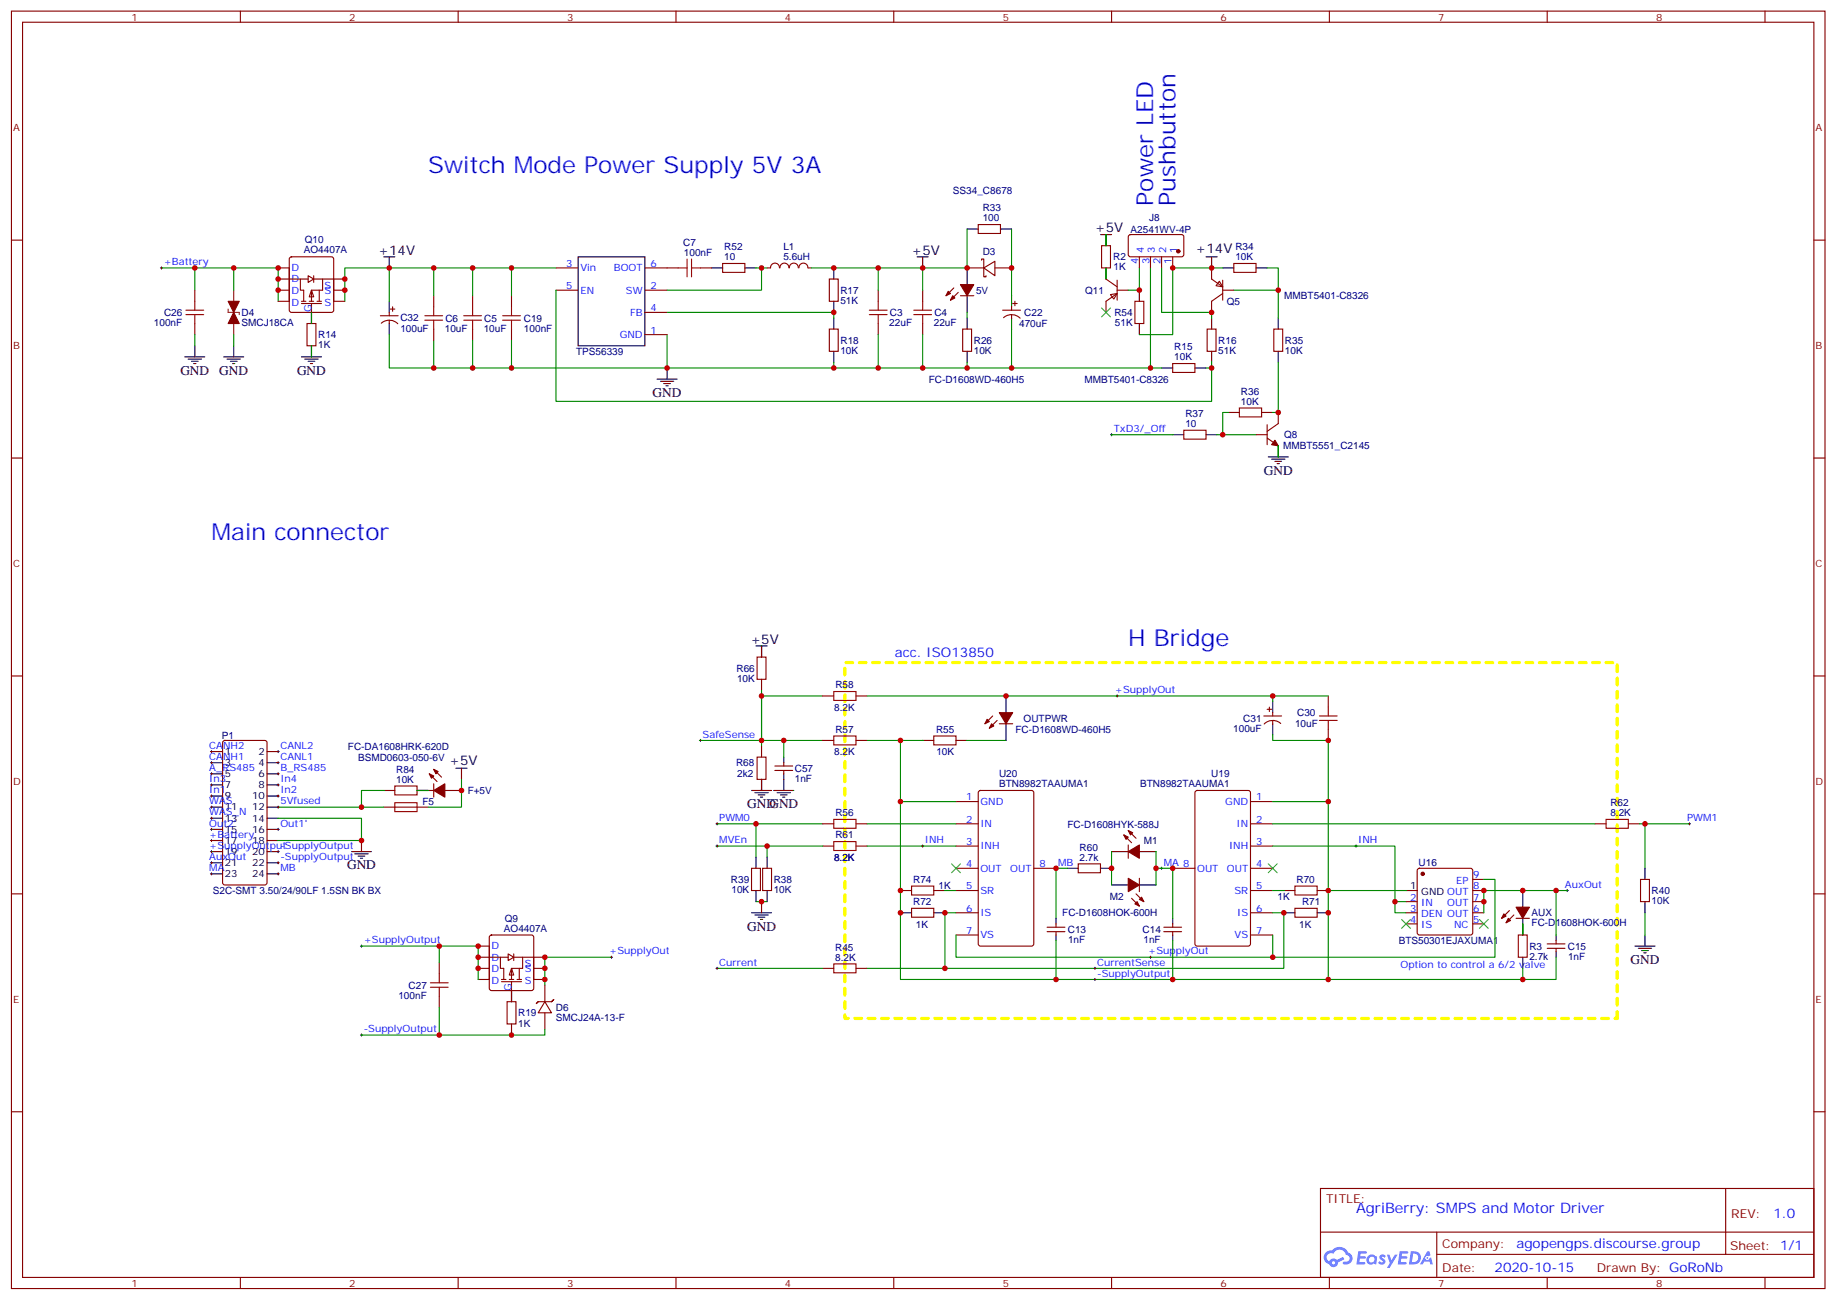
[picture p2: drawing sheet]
<svg xmlns="http://www.w3.org/2000/svg" width="583mm" height="413mm" viewBox="0 0 583 413" stroke-linecap="round" stroke-linejoin="round" font-family="sans-serif">
<defs><g id="words">
<g font-size="7.4" fill="#00f">
<text x="135.9" y="55">Switch Mode Power Supply 5V 3A</text>
<text x="366.1" y="65.2" transform="rotate(-90 366.1 65.2)">Power LED</text>
<text x="373.1" y="65.2" transform="rotate(-90 373.1 65.2)">Pushbutton</text>
<text x="67.1" y="171.5">Main connector</text>
<text x="358.2" y="205">H Bridge</text>
</g>
<text font-size="4.6" fill="#00f" x="430.5" y="384.9">AgriBerry: SMPS and Motor Driver</text>
<g font-size="4.2">
<text x="347.6" y="73.7">+5V</text>
<text x="120.1" y="80.8">+14V</text>
<text x="289.4" y="80.8">+5V</text>
<text x="379.5" y="80.4">+14V</text>
<text x="57.3" y="118.9">GND</text>
<text x="69.6" y="118.9">GND</text>
<text x="94.3" y="118.9">GND</text>
<text x="207.2" y="125.9">GND</text>
<text x="401.2" y="150.6">GND</text>
<text x="238.2" y="204.3">+5V</text>
<text x="142.6" y="242.7">+5V</text>
<text x="237.2" y="256.5">GND</text>
<text x="244.3" y="256.5">GND</text>
<text x="110.2" y="275.9">GND</text>
<text x="237.2" y="295.3">GND</text>
<text x="517.7" y="305.9">GND</text>
</g>
<g font-size="4.2" fill="#00f">
<text x="284.1" y="208.5">acc. ISO13850</text>
<text x="563" y="386.4">1.0</text>
<text x="481.4" y="395.9">agopengps.discourse.group</text>
<text x="474.5" y="403.7">2020-10-15</text>
</g>
<g font-size="3.9" fill="#800">
<text x="421" y="381.7">TITLE:</text>
<text x="549.6" y="386.4">REV:</text>
<text x="457.9" y="395.9">Company:</text>
<text x="549.2" y="396.5">Sheet: 1/1</text>
<text x="457.9" y="403.6">Date:</text>
<text x="506.9" y="403.7">Drawn By: GoRoNb</text>
</g>
<g font-size="3.2" fill="#800">
<text x="41.7" y="6.5">1</text>
<text x="110.9" y="6.5">2</text>
<text x="180" y="6.5">3</text>
<text x="249.2" y="6.5">4</text>
<text x="318.3" y="6.5">5</text>
<text x="387.5" y="6.5">6</text>
<text x="456.6" y="6.5">7</text>
<text x="525.7" y="6.5">8</text>
<text x="4.2" y="41.6">A</text>
<text x="576.4" y="41.6">A</text>
<text x="4.2" y="110.8">B</text>
<text x="576.4" y="110.8">B</text>
<text x="4.2" y="179.9">C</text>
<text x="576.4" y="179.9">C</text>
<text x="4.2" y="249.1">D</text>
<text x="576.4" y="249.1">D</text>
<text x="4.2" y="318.2">E</text>
<text x="576.4" y="318.2">E</text>
<text x="41.7" y="408.3">1</text>
<text x="110.9" y="408.3">2</text>
<text x="180" y="408.3">3</text>
<text x="249.2" y="408.3">4</text>
<text x="318.3" y="408.3">5</text>
<text x="387.5" y="408.3">6</text>
<text x="456.6" y="408.3">7</text>
<text x="525.7" y="408.3">8</text>
</g>
<g font-size="3.2" fill="#000080">
<text x="302.5" y="61.5">SS34_C8678</text>
<text x="312" y="70.2">100</text>
<text x="312" y="67">R33</text>
<text x="364.8" y="70.3">J8</text>
<text x="96.7" y="77.2">Q10</text>
<text x="358.9" y="73.9">A2541WV-4P</text>
<text x="96.5" y="80.4">AO4407A</text>
<text x="216.9" y="78">C7</text>
<text x="217.1" y="81.1">100nF</text>
<text x="229.9" y="82.6">10</text>
<text x="229.9" y="79.4">R52</text>
<text x="248.7" y="82.4">5.6uH</text>
<text x="248.7" y="79.3">L1</text>
<text x="312" y="80.8">D3</text>
<text x="353.4" y="82.6">R2</text>
<text x="392.2" y="82.6">10K</text>
<text x="392.2" y="79.3">R34</text>
<text x="353.5" y="85.8">1K</text>
<text x="266.8" y="93.3">R17</text>
<text x="309.8" y="93.3">5V</text>
<text x="344.5" y="93.3">Q11</text>
<text x="407.7" y="95">MMBT5401-C8326</text>
<text x="52.1" y="100.3">C26</text>
<text x="76.7" y="100.3">D4</text>
<text x="266.8" y="96.4">51K</text>
<text x="282.5" y="100.3">C3</text>
<text x="296.6" y="100.3">C4</text>
<text x="325.2" y="100.2">C22</text>
<text x="353.8" y="100.3">R54</text>
<text x="389.5" y="96.7">Q5</text>
<text x="48.9" y="103.5">100nF</text>
<text x="76.7" y="103.4">SMCJ18CA</text>
<text x="101" y="107.3">R14</text>
<text x="127.1" y="105.2">100uF</text>
<text x="127.1" y="102">C32</text>
<text x="141.2" y="105.2">10uF</text>
<text x="141.4" y="102">C6</text>
<text x="153.6" y="105.2">10uF</text>
<text x="153.7" y="102">C5</text>
<text x="166.3" y="102">C19</text>
<text x="166.3" y="105.2">100nF</text>
<text x="282.3" y="103.5">22uF</text>
<text x="296.4" y="103.5">22uF</text>
<text x="323.6" y="103.8">470uF</text>
<text x="353.9" y="103.4">51K</text>
<text x="101" y="110.5">1K</text>
<text x="182.9" y="112.7">TPS56339</text>
<text x="266.8" y="112.3">10K</text>
<text x="266.8" y="109.1">R18</text>
<text x="309.1" y="112.3">10K</text>
<text x="309.1" y="109.1">R26</text>
<text x="372.8" y="111.1">R15</text>
<text x="386.8" y="112.3">51K</text>
<text x="386.8" y="109.1">R16</text>
<text x="407.9" y="112.3">10K</text>
<text x="407.9" y="109.1">R35</text>
<text x="372.8" y="114.3">10K</text>
<text x="294.8" y="121.5">FC-D1608WD-460H5</text>
<text x="344.3" y="121.4">MMBT5401-C8326</text>
<text x="394" y="125.2">R36</text>
<text x="394" y="128.4">10K</text>
<text x="376.3" y="135.5">10</text>
<text x="376.3" y="132.3">R37</text>
<text x="407.4" y="142.5">MMBT5551_C2145</text>
<text x="407.7" y="138.9">Q8</text>
<text x="233.8" y="213.2">R66</text>
<text x="234" y="216.3">10K</text>
<text x="265.2" y="218.5">R58</text>
<text x="264.8" y="225.5">8.2K</text>
<text x="411.8" y="227.3">C30</text>
<text x="265.2" y="232.6">R57</text>
<text x="297.2" y="232.6">R55</text>
<text x="322.4" y="232.6">FC-D1608WD-460H5</text>
<text x="325" y="229">OUTPWR</text>
<text x="391.5" y="232.2">100uF</text>
<text x="394.7" y="229">C31</text>
<text x="411.1" y="230.8">10uF</text>
<text x="70.4" y="234.4">P1</text>
<text x="110.5" y="237.8">FC-DA1608HRK-620D</text>
<text x="264.8" y="239.6">8.2K</text>
<text x="297.3" y="239.6">10K</text>
<text x="113.7" y="241.4">BSMD0603-050-6V</text>
<text x="125.8" y="245.1">R84</text>
<text x="233.7" y="243.2">R68</text>
<text x="252.3" y="244.9">C57</text>
<text x="125.8" y="248.4">10K</text>
<text x="234" y="246.7">2k2</text>
<text x="252.3" y="248.1">1nF</text>
<text x="317.2" y="249.8">BTN8982TAAUMA1</text>
<text x="317.2" y="246.5">U20</text>
<text x="361.9" y="249.8">BTN8982TAAUMA1</text>
<text x="384.5" y="246.5">U19</text>
<text x="134.1" y="255.5">F5</text>
<text x="148.5" y="252">F+5V</text>
<text x="511.2" y="255.8">R62</text>
<text x="265.2" y="259">R56</text>
<text x="338.9" y="262.6">FC-D1608HYK-588J</text>
<text x="511.2" y="258.9">8.2K</text>
<text x="265.2" y="266">R61</text>
<text x="342.7" y="269.9">R60</text>
<text x="363.1" y="267.8">M1</text>
<text x="264.8" y="273.1">8.2K</text>
<text x="342.7" y="273.1">2.7k</text>
<text x="450.3" y="274.9">U16</text>
<text x="232.1" y="280.2">R39</text>
<text x="245.6" y="280.2">R38</text>
<text x="289.9" y="280.2">R74</text>
<text x="297.9" y="282">1K</text>
<text x="411.6" y="280.2">R70</text>
<text x="67.6" y="283.7">S2C-SMT 3.50/24/90LF 1.5SN BK BX</text>
<text x="232.2" y="283.4">10K</text>
<text x="245.6" y="283.4">10K</text>
<text x="289.9" y="287.2">R72</text>
<text x="352.4" y="285.5">M2</text>
<text x="405.5" y="285.5">1K</text>
<text x="413.4" y="287.2">R71</text>
<text x="524.3" y="286.9">10K</text>
<text x="524.3" y="283.7">R40</text>
<text x="160.2" y="292.4">Q9</text>
<text x="337.2" y="290.8">FC-D1608HOK-600H</text>
<text x="486.2" y="294">FC-D1608HOK-600H</text>
<text x="486.2" y="290.8">AUX</text>
<text x="160" y="295.6">AO4407A</text>
<text x="290.8" y="294.6">1K</text>
<text x="339" y="296.1">C13</text>
<text x="339.1" y="299.2">1nF</text>
<text x="362.7" y="296.1">C14</text>
<text x="363" y="299.2">1nF</text>
<text x="412.5" y="294.6">1K</text>
<text x="444" y="299.6">BTS50301EJAXUMA1</text>
<text x="265.1" y="304.8">8.2K</text>
<text x="265.1" y="301.6">R45</text>
<text x="485.5" y="304.5">2.7k</text>
<text x="485.5" y="301.4">R3</text>
<text x="497.7" y="301.4">C15</text>
<text x="497.8" y="304.5">1nF</text>
<text x="126.5" y="316.9">100nF</text>
<text x="129.7" y="313.7">C27</text>
<text x="164.5" y="322.5">R19</text>
<text x="176.5" y="324">SMCJ24A-13-F</text>
<text x="176.5" y="320.8">D6</text>
<text x="164.5" y="325.7">1K</text>
</g>
<g font-size="3.2" fill="#00f">
<text x="361.4" y="83.7" transform="rotate(-90 361.4 83.7)">4</text>
<text x="363.1" y="80.2" transform="rotate(-90 363.1 80.2)">4</text>
<text x="364.9" y="83.7" transform="rotate(-90 364.9 83.7)">3</text>
<text x="366.6" y="80.2" transform="rotate(-90 366.6 80.2)">3</text>
<text x="368.4" y="83.7" transform="rotate(-90 368.4 83.7)">2</text>
<text x="370.2" y="80.2" transform="rotate(-90 370.2 80.2)">2</text>
<text x="371.9" y="83.7" transform="rotate(-90 371.9 83.7)">1</text>
<text x="373.7" y="80.2" transform="rotate(-90 373.7 80.2)">1</text>
<text x="52" y="84.1">+Battery</text>
<text x="92.5" y="89.6">D</text>
<text x="92.5" y="86.1">D</text>
<text x="179.8" y="84.7">3</text>
<text x="184.3" y="86.1">Vin</text>
<text x="194.9" y="86.1">BOOT</text>
<text x="206.5" y="84.7">6</text>
<text x="92.5" y="93.1">D</text>
<text x="103.1" y="93.1">S</text>
<text x="103.1" y="91.7">S</text>
<text x="179.8" y="91.7">5</text>
<text x="184.3" y="93.1">EN</text>
<text x="198.7" y="93.1">SW</text>
<text x="206.5" y="91.7">2</text>
<text x="92.5" y="97">D</text>
<text x="98.9" y="99.1" transform="rotate(-90 98.9 99.1)">G</text>
<text x="103.1" y="97">S</text>
<text x="200" y="100.2">FB</text>
<text x="206.5" y="98.8">4</text>
<text x="196.7" y="107.2">GND</text>
<text x="206.5" y="105.8">1</text>
<text x="353.6" y="137.1">TxD3/_Off</text>
<text x="353.9" y="220">+SupplyOut</text>
<text x="66.4" y="237.6">CANH2</text>
<text x="89" y="237.6">CANL2</text>
<text x="223.1" y="234.1">SafeSense</text>
<text x="66.4" y="241.1">CANH1</text>
<text x="66.4" y="244.7">A_RS485</text>
<text x="89" y="241.1">CANL1</text>
<text x="89" y="244.7">B_RS485</text>
<text x="66.4" y="251.7">In1</text>
<text x="66.4" y="248.2">In3</text>
<text x="89" y="251.7">In2</text>
<text x="89" y="248.2">In4</text>
<text x="66.4" y="255.2">WAS</text>
<text x="89" y="255.2">5Vfused</text>
<text x="306.8" y="254">1</text>
<text x="311.3" y="255.4">GND</text>
<text x="389" y="255.4">GND</text>
<text x="398.7" y="254">1</text>
<text x="66.4" y="258.8">WAS_N</text>
<text x="66.4" y="262.3">Out2'</text>
<text x="89" y="262.3">Out1'</text>
<text x="228.4" y="260.5">PWM0</text>
<text x="306.8" y="261.1">2</text>
<text x="311.3" y="262.5">IN</text>
<text x="392.6" y="262.5">IN</text>
<text x="398.7" y="261.1">2</text>
<text x="535.6" y="260.5">PWM1</text>
<text x="66.4" y="265.8">+Battery</text>
<text x="66.4" y="269.3">+SupplyOutput</text>
<text x="89" y="269.3">-SupplyOutput</text>
<text x="228.4" y="267.6">MVEn</text>
<text x="293.6" y="267.6">INH</text>
<text x="306.8" y="268.1">3</text>
<text x="311.3" y="269.5">INH</text>
<text x="390.2" y="269.5">INH</text>
<text x="398.7" y="268.1">3</text>
<text x="431.2" y="267.6">INH</text>
<text x="66.4" y="272.9">AuxOut</text>
<text x="89" y="272.9">-SupplyOutput</text>
<text x="306.8" y="275.2">4</text>
<text x="330" y="275.2">8</text>
<text x="336" y="274.6">MB</text>
<text x="369.5" y="274.6">MA 8</text>
<text x="398.7" y="275.2">4</text>
<text x="66.4" y="276.4">MA</text>
<text x="89" y="276.4">MB</text>
<text x="311.3" y="276.6">OUT</text>
<text x="320.7" y="276.6">OUT</text>
<text x="380" y="276.6">OUT</text>
<text x="389.5" y="276.6">OUT</text>
<text x="462.3" y="280.5">EP</text>
<text x="467.7" y="278.7">9</text>
<text x="496.8" y="281.7">AuxOut</text>
<text x="306.8" y="282.2">5</text>
<text x="311.3" y="283.6">SR</text>
<text x="391.9" y="283.6">SR</text>
<text x="398.7" y="282.2">5</text>
<text x="447.7" y="285.8">2</text>
<text x="451.2" y="287.5">IN</text>
<text x="459.5" y="287.5">OUT</text>
<text x="467.7" y="285.8">7</text>
<text x="467.7" y="282.2">8</text>
<text x="306.8" y="289.3">6</text>
<text x="311.3" y="290.7">IS</text>
<text x="392.8" y="290.7">IS</text>
<text x="398.7" y="289.3">6</text>
<text x="447.7" y="289.3">3</text>
<text x="447.7" y="292.8">4</text>
<text x="451.2" y="291">DEN OUT</text>
<text x="467.7" y="292.8">5</text>
<text x="467.7" y="289.3">6</text>
<text x="115.5" y="299.3">+SupplyOutput</text>
<text x="306.8" y="296.3">7</text>
<text x="311.3" y="297.7">VS</text>
<text x="391.9" y="297.7">VS</text>
<text x="398.7" y="296.3">7</text>
<text x="451.2" y="294.6">IS</text>
<text x="461.6" y="294.6">NC</text>
<text x="156" y="304.8">D</text>
<text x="156" y="301.3">D</text>
<text x="193.4" y="302.9">+SupplyOut</text>
<text x="364.5" y="302.9">+SupplyOut</text>
<text x="156" y="308.3">D</text>
<text x="166.6" y="308.3">S</text>
<text x="166.6" y="306.9">S</text>
<text x="228.4" y="306.4">Current</text>
<text x="348.3" y="306.4">CurrentSense</text>
<text x="348.3" y="309.9">-SupplyOutput</text>
<text x="444.6" y="307.3">Option to control a 6/2 valve</text>
<text x="156" y="312.2">D</text>
<text x="162.4" y="314.3" transform="rotate(-90 162.4 314.3)">G</text>
<text x="166.6" y="312.2">S</text>
<text x="115.5" y="327.6">-SupplyOutput</text>
</g>
<g font-size="3.2">
<text x="71.4" y="239.5">1</text>
<text x="82.1" y="239.5">2</text>
<text x="71.4" y="243.1">3</text>
<text x="82.1" y="243.1">4</text>
<text x="71.4" y="246.6">5</text>
<text x="71.4" y="250.1">7</text>
<text x="82.1" y="246.6">6</text>
<text x="82.1" y="250.1">8</text>
<text x="71.4" y="253.6">9</text>
<text x="71.4" y="257.2">11</text>
<text x="80" y="253.6">10</text>
<text x="80" y="257.2">12</text>
<text x="71.4" y="260.7">13</text>
<text x="80" y="260.7">14</text>
<text x="71.4" y="264.2">15</text>
<text x="71.4" y="267.8">17</text>
<text x="80" y="264.2">16</text>
<text x="80" y="267.8">18</text>
<text x="71.4" y="271.3">19</text>
<text x="71.4" y="274.8">21</text>
<text x="80" y="271.3">20</text>
<text x="80" y="274.8">22</text>
<text x="71.4" y="278.3">23</text>
<text x="80" y="278.3">24</text>
<text x="447.7" y="282.2">1</text>
<text x="451.2" y="284">GND OUT</text>
</g>
</g></defs>
<g fill="none" stroke="#870000" stroke-width=".35">
<path d="M3.6 3.5h575.8v405.4h-575.8zM7.2 7.1h568.6v398.2h-568.6zM76.3 3.5v3.6M145.5 3.5v3.6M214.6 3.5v3.6M283.7 3.5v3.6M352.9 3.5v3.6M422 3.5v3.6M491.2 3.5v3.6M560.3 3.5v3.6M3.6 76.2h3.6M575.8 76.2h3.6"/>
<path d="M3.6 145.3h3.6M575.8 145.3h3.6M3.6 214.5h3.6M575.8 214.5h3.6M3.6 283.6h3.6M575.8 283.6h3.6M3.6 352.8h3.6M575.8 352.8h3.6M419.2 377.1h156.6v28.2h-156.6zM547.8 377.1v20.9M419.2 391h156.5M456.1 398h119.6"/>
<path d="M456.1 391v14.1M76.3 405.3v3.6M145.5 405.3v3.6M214.6 405.3v3.6M283.7 405.3v3.6M352.9 405.3v3.6M422 405.3v3.6M491.2 405.3v3.6M560.3 405.3v3.6"/>
</g>
<g fill="#5487ff">
<path d="M438.2 398.3a1.22 1.22 0 0 1 1.7 .3l-.4 .5a.47 .47 0 0 0-.3-.4 .47 .47 0 0 0-.5 .2l.1 .3a1.14 1.14 0 0 1 .8 1.7 1.14 1.14 0 0 1-1.9 0l-.2-.2 .5-.5 .7 .4a.29 .29 0 0 0 .3-.3 .29 .29 0 0 0-.2-.3 1.04 1.04 0 0 1-.6-1.7z"/>
<path d="M431.2 397h2.4l.3 .2-.2 .5-1.8 .1-.1 .8h1.5l.3 .4-.3 .4h-1.6l-.2 1.1h1.7l.2 .3-.2 .3-2.6 .1z"/>
<path d="M444.3 397.1l2.7 .1-.1 .5-1.8 .1-.2 .8h1.6l.3 .4-.4 .4h-1.6l-.1 1.1h1.7l.2 .3-.2 .3-2.6 .1z"/>
<path d="M453.1 397.1h.7l.3 1.2-.6 .3a.69 .69 0 0 0-1 .3 .69 .69 0 0 0 .4 1 .69 .69 0 0 0 .9-.7l.5-.2 .6 2.2h-.8l-.2-.9h-1.8l-.5 .9h-.8z"/>
<path d="M440.3 398.1h.8l.6 1.9 1.1-1.9h.9l-2.6 4.2h-.8l.9-1.5z"/>
<path d="M447.9 397.1l-.6 4.1h1.3a2.11 2.11 0 0 0 2.5-2.1 2.11 2.11 0 0 0-2.5-2zM448.6 397.8a1.43 1.43 0 0 1 1.6 1.6 1.43 1.43 0 0 1-2 1.1z"/>
<path d="M434.2 398.7a1.54 1.54 0 0 0-.1 2.1 1.54 1.54 0 0 0 2.2 .2l.6 .2 .3-2.3-.6-.3a1.49 1.49 0 0 0-2.4 .1zM434.5 399.7a.94 .94 0 0 1 1.8 0 .94 .94 0 0 1-1.8 0z"/>
<path d="M420.9 397.4a2.18 2.18 0 0 0 1.1 3.7 1.44 1.44 0 0 0 1.6 1 1.44 1.44 0 0 0 1.2-1.5l2-1-.5-.8-1.9 1a1.47 1.47 0 0 0-2.4 .4 1.39 1.39 0 0 1-.7-1.9 1.39 1.39 0 0 1 2-.5 2.12 2.12 0 0 1 2.2-1.3 2.12 2.12 0 0 1 1.9 1.7 1.14 1.14 0 0 1 1.1 1.4 1.14 1.14 0 0 1-1.7 .8 .43 .43 0 0 0-.5 .3 .43 .43 0 0 0 .4 .5 1.98 1.98 0 0 0 2.5-1.2 1.98 1.98 0 0 0-1.2-2.5 3.1 3.1 0 0 0-5.3-.7l-.9 .1zM422.8 400.7a.55 .55 0 0 1 1.1 0 .55 .55 0 0 1-1.1 0z"/>
<circle cx="453.1" cy="399.2" r=".26"/>
</g>
<g fill="none" stroke="#870000" stroke-width=".35">
<path d="M310.6 71.3h7v2.8h-7zM358.4 74.6l.5-.2 16.5 .1 .4 .6-.1 6-.6 .4-16.5-.1-.4-.6v-5.7zM88.3 85h3.5v10.6h-3.5M88.3 92.1h3.5M88.3 88.5h7.1M92.1 81.7l.4-.2h12.7l.5 .2 .2 .5v16.2l-.2 .5-.5 .2h-12.7l-.5-.2-.2-.5v-16.2zM98.9 96.3v6.4M102.4 88.5h7.1M105.9 92.1h3.6M105.9 88.5v7.1h3.6M137.7 93.8v3.6M150 93.8v3.6"/>
<path d="M162.4 93.8v3.6M176.5 85h7.1M176.5 92.1h7.1M204.7 85h10.6M204.7 92.1h7.1M204.7 99.1h7.1M222.4 85h3.5M247.4 85a1.41 1.41 0 0 0-1.4-1.5 1.41 1.41 0 0 0-1.4 1.5h-1.1M247.6 85a1.41 1.41 0 0 1 1.4-1.5 1.41 1.41 0 0 1 1.4 1.5M250.6 85a1.41 1.41 0 0 1 1.4-1.5 1.41 1.41 0 0 1 1.4 1.5M253.6 85a1.41 1.41 0 0 1 1.5-1.5 1.41 1.41 0 0 1 1.4 1.5M256.6 85h1"/>
<path d="M263.3 88.5h2.8v7.1h-2.8zM278.8 92.1v3.5M292.9 92.1v3.5M302.8 91.4l-2.5 2.4M304.2 92.8l-2.5 2.5M304.9 93.8h4.2M307 85h5.3M311.6 82.6v-.4h.7v2.8M312.3 85l3.5-2.1v4.6zM312.3 85v2.8h.7v-.3M315.8 85h5.3M318.3 98.4h5.7"/>
<path d="M321.1 97.4v1M321.1 99.8v1.1M321.5 96.3h1.4M322.2 95.6v1.4M361.7 81.5v3.5M365.2 81.5v3.5M368.8 81.5v3.5M372.3 81.5v3.5M384.6 85v3.5l3.6 2.5M387.1 89.3l1.1 1.7-2.2-.3zM388.2 92.1h3.5M388.2 88.9v6.4"/>
<path d="M388.2 93.1l-3.6 2.5v3.5M391.7 83.6h7v2.8h-7zM97.5 102.7h2.8v7h-2.8zM137.7 104.4v3.6M150 104.4v3.6M162.4 104.4v3.6M204.7 106.2h7.1M263.3 104.4h2.8v7.1h-2.8zM278.8 102.7v3.5M292.9 102.7v3.5M305.6 104.4h2.8v7.1h-2.8zM318.6 100.8a3.8 3.8 0 0 1 5.2 .2"/>
<path d="M372.3 115.4h7v2.8h-7zM383.2 104.4h2.8v7.1h-2.8zM404.4 104.4h2.8v7.1h-2.8zM375.8 136.5h7.1v2.8h-7.1zM393.5 129.5h7v2.8h-7zM398.7 137.9h3.6M402.3 139l3.5 2.5v3.5M402.3 134.8v6.3M405.8 130.9v3.5l-3.5 2.5M240.3 208.5h2.9v7h-2.9zM70.9 235.2l.5-.2h12.7l.6 .4 .1 44.7-.5 .7h-12.9l-.7-.5v-44.6zM261.2 220.8h3.5"/>
<path d="M261.2 235h3.5M271.7 220.8h3.6M271.7 235h3.6M296.4 233.5h7.1v2.9h-7.1zM315.1 227.2l-2.4 2.5M316.5 228.6l-2.4 2.5M317.3 229.7h4.2M421.7 220.8v3.6M421.7 231.4v3.6M121.8 256.1h14.1M125.3 249.4h7.1v2.8h-7.1zM136.3 245.5l2.4 2.5"/>
<path d="M137.7 248.7v4.2M137.7 244.1l2.5 2.5M240.3 240.2h2.9v7.1h-2.9zM303.5 254.4h7.1M310.8 251l.5-.2h16.2l.6 .5 .1 48.2-.5 .7h-16.4l-.7-.4v-48.3zM379.6 251l.4-.2h16.3l.6 .5 .1 48.2-.5 .7h-16.5l-.6-.4-.1-48.3zM397 254.4h7M238.6 275.5h2.8v7.1h-2.8zM242.1 275.5h2.8v7.1h-2.8zM261.2 261.4h3.5M261.2 268.5h3.5M271.7 261.4h3.6"/>
<path d="M271.7 268.5h3.6M303.5 261.4h7.1M303.5 268.5h7.1M303.5 275.5h7.1M328.2 275.5h7M342.3 274.1h7.1v2.8h-7.1zM356.8 264.9l2.4 2.5M358.2 263.5l2.4 2.5M358.2 268.1v4.2M361.7 278.7v4.2M372.3 275.5h7M397 261.4h7"/>
<path d="M397 268.5h7M397 275.5h7M450.1 275.7l.5-.2h16.2l.5 .2 .2 .5v19.8l-.2 .5-.5 .2h-16.2l-.5-.2-.2-.5v-19.8zM467.5 279h3.6M506.3 261.4h3.6M516.9 261.4h3.6M520.8 279h2.8v7.1h-2.8zM289.4 281.2h7v2.8h-7zM289.4 288.2h7v2.8h-7zM303.5 282.6h7.1M303.5 289.6h7.1M303.5 296.7h7.1"/>
<path d="M359.2 285l2.5 2.5M360.6 283.6l2.5 2.5M397 282.6h7M397 289.6h7M397 296.7h7M411.1 288.2h7v2.8h-7zM411.1 281.2h7v2.8h-7zM446.4 289.6h3.5M446.4 286.1h3.5M446.4 293.2h3.5M467.5 282.6h3.6M467.5 289.6h3.6"/>
<path d="M467.5 286.1h3.6M467.5 293.2h3.6M479.2 288.9l-2.5 2.5M480.6 290.3l-2.5 2.5M481.3 291.4h4.2M482 296.7h2.8v7h-2.8zM491.2 299.5h5.6M494 298.5v1M261.2 307.3h3.5M271.7 307.3h3.6M491.2 300.9h5.6M494 300.9v1.1"/>
</g>
<g fill="none" stroke="#a10000" stroke-width=".35">
<path d="M137.7 97.4v2.8M150 97.4v2.8M162.4 97.4v2.8M215.3 85h2.8M218.1 82.2v5.6M219.5 85h2.9M219.5 82.2v5.6M276 99.8h5.6M276 98.4h5.6M278.8 95.6v2.8M278.8 99.8v2.9M290.1 99.8h5.6"/>
<path d="M290.1 98.4h5.6M292.9 95.6v2.8M292.9 99.8v2.9M134.9 100.2h5.6M134.9 101.6h5.6M137.7 101.6v2.8M147.2 100.2h5.7M147.2 101.6h5.7M150 101.6v2.8M159.6 100.2h5.6M159.6 101.6h5.6M162.4 101.6v2.8"/>
<path d="M264.7 219.4h7v2.9h-7zM264.7 233.5h7v2.9h-7zM418.9 227.2h5.6M418.9 228.6h5.6M421.7 224.4v2.8M421.7 228.6v2.8M125.3 254.7h7.1v2.8h-7.1zM264.7 260h7v2.8h-7zM509.9 260h7v2.8h-7zM264.7 267.1h7v2.8h-7zM264.7 305.9h7v2.8h-7z"/>
</g>
<g fill="none" stroke="#008700" stroke-width=".35">
<path d="M307 72.7v12.3h-49.4M321.1 72.7v21.1M51.3 85h37v10.6M74.2 85v7.1M176.5 85h-67v10.6M176.5 92.1v35.3h208.1v-10.6M211.8 99.1h52.9v1.8M243.5 85h-1.7v7.1h-30M278.8 85v7.1M292.9 85v7.1M307 99.1v1.8M365.2 85v31.8"/>
<path d="M368.8 85v14.1h15.8v1.8M388.2 85h-15.9v21.2h-10.6M391.7 92.1h14.1v8.8M402.3 85h3.5v7.1M74.2 106.2v3.5M98.9 109.7v3.5M211.8 106.2v10.6M264.7 115v1.8M278.8 106.2v10.6M292.9 106.2v10.6h-155.2v-8.8M307 115v1.8h-14.1M321.1 104.4v12.4h-14.1"/>
<path d="M321.1 116.8h47.7M384.6 115v1.8h-1.7M405.8 115v15.9h-1.8M352.9 137.9h19.4M386.4 137.9h1.8M389.9 130.9h-1.7v7h10.5M405.8 141.5v3.5M241.8 205v3.5M241.8 219.1v17.6M222.4 235h38.8M241.8 220.8h19.4M275.3 235h10.6v19.4"/>
<path d="M275.3 220.8h146.4M285.9 235h7M307 235h12.4M404 233.2v1.8h17.7v19.4M88.3 259.6h26.5v7.1h-26.5M114.8 256.1h7M121.8 250.8h-7v5.3h-26.5M132.4 250.8h3.5M146.5 247.3v8.8h-10.6M241.8 247.3v3.5M303.5 254.4h-17.6v56.4h135.8v-56.4h-17.7M227.6 268.5h15.9v3.5"/>
<path d="M227.6 261.4h33.6M240 261.4v10.6M243.5 268.5h17.7M275.3 261.4h28.2M275.3 268.5h28.2M338.8 275.5h-3.6v15.9M352.9 270.2v10.6M367 275.5h5.3v15.9M367 270.2v10.6M404 268.5h38.8v21.1h3.6M404 261.4h102.3M471.1 279h3.5v24.7h-70.6"/>
<path d="M520.5 261.4h1.7M536.3 261.4h-14.1v14.1M240 286.1h3.5M300 282.6h3.5M303.5 296.7v7h100.5v-7M303.5 289.6h-3.5v17.7h107.6v-17.7h-3.6M404 282.6h3.6M421.7 282.6h24.7M442.8 286.1h3.6M483.4 293.2v3.5M497.5 282.6h-26.4v7M522.2 289.6v7.1"/>
<path d="M227.6 307.3h33.6M483.4 307.3v3.5h-61.7"/>
</g>
<path d="M72.4 98.1v1h3.6v.7M74.2 92.1v14.1" fill="none" stroke="#8c2424" stroke-width=".35"/>
<g fill="#870000" stroke="#870000" stroke-width=".35">
<path d="M74.2 99.1l1.8 3.6h-3.6z"/>
<path d="M72.4 95.6h3.6l-1.8 3.5z"/>
<path d="M358.2 278.7l3.5 2.1-3.5 2.1z"/>
<path d="M361.7 285.4l.7-.7 .7 1.4z"/>
<path d="M361 286.1l.7 1.4-1.4-.7z"/>
<path d="M358.2 270.2l3.5-2.1v4.2z"/>
<path d="M356.8 264.9l1.4 .7-.7 .7z"/>
<path d="M358.2 263.5l1.4 .7-.7 .7z"/>
<path d="M317.3 226.1h4.2l-2.1 3.6z"/>
<path d="M314.8 229.7l.7 .7-1.4 .7z"/>
<path d="M313.4 228.2l.7 .8-1.4 .7z"/>
<path d="M304.9 90.3h4.2l-2.1 3.5z"/>
<path d="M302.4 93.8l.7 .7-1.4 .8z"/>
<path d="M301 92.4l.7 .7-1.4 .7z"/>
<path d="M137.7 250.8l3.5-2.1v4.2z"/>
<path d="M136.3 245.5l1.4 .7-.7 .7z"/>
<path d="M137.7 244.1l1.4 .7-.7 .7z"/>
<path d="M404.7 139.7l1.1 1.8-2.1-.4z"/>
<path d="M481.3 287.9h4.2l-2.1 3.5z"/>
<path d="M478.8 291.4l.7 .7-1.4 .7z"/>
<path d="M477.4 290l.7 .7-1.4 .7z"/>
<circle cx="451.7" cy="277.3" r=".53"/>
<circle cx="374.1" cy="79.7" r=".53"/>
</g>
<g fill="none" stroke="#000" stroke-width=".35">
<path d="M307 72.7h3.6M317.6 72.7h3.5M98.9 99.1v3.6M121.8 81.5h3.5M123.6 81.5v3.5M183.6 81.5h21.1v28.2h-21.1zM264.7 85v3.5M264.7 95.6v3.5M291.1 81.5h3.6M292.9 81.5v3.5M307 85v5.3M307 93.8v5.3"/>
<path d="M321.1 93.8v3.6M382.9 81.5h3.5M384.6 81.5v3.5M388.2 85h3.5M398.7 85h3.6M71 113.2h6.4M72.1 113.9h4.2M73.1 114.7h2.1M73.8 115.4h.7M74.2 109.7v3.5M95.7 113.2h6.4M96.8 113.9h4.2"/>
<path d="M97.8 114.7h2.1M98.5 115.4h.7M98.9 109.7v3.5M211.8 116.8v3.5M264.7 100.9v3.5M264.7 111.5v3.5M307 100.9v3.5M307 111.5v3.5M321.1 100.9v3.5M368.8 116.8h3.5M379.3 116.8h3.6M384.6 100.9v3.5"/>
<path d="M384.6 111.5v3.5M405.8 100.9v3.5M405.8 111.5v3.5M208.6 120.3h6.3M209.7 121h4.2M210.7 121.7h2.1M211.4 122.4h.7M372.3 137.9h3.5M382.9 137.9h3.5M389.9 130.9h3.6M400.5 130.9h3.5M402.6 145h6.4"/>
<path d="M403.7 145.7h4.2M404.7 146.4h2.2M405.4 147.1h.8M405.8 141.5v3.5M240 205h3.5M241.8 205v3.5M241.8 215.5v3.6M67.1 238.5h3.6M84.8 238.5h3.5M241.8 236.7v3.5M292.9 235h3.5M303.5 235h3.5"/>
<path d="M319.4 220.8v5.3M319.4 229.7v5.3M67.1 242h3.6M67.1 245.5h3.6M67.1 249.1h3.6M67.1 252.6h3.6M67.1 256.1h3.6M67.1 259.6h3.6M84.8 242h3.5M84.8 245.5h3.5M84.8 249.1h3.5M84.8 252.6h3.5"/>
<path d="M84.8 256.1h3.5M84.8 259.6h3.5M121.8 250.8h3.5M132.4 250.8h5.3M141.2 250.8h5.3M144.7 243.8h3.6M146.5 243.8v3.5M238.6 250.8h6.3M239.6 251.5h4.3M240.7 252.2h2.1M241.4 252.9h.7M241.8 247.3v3.5"/>
<path d="M245.6 250.8h6.4M246.7 251.5h4.2M247.8 252.2h2.1M248.5 252.9h.7M248.8 247.3v3.5M67.1 270.2h3.6M67.1 263.2h3.6M67.1 266.7h3.6M67.1 273.8h3.6M67.1 277.3h3.6M84.8 270.2h3.5M84.8 263.2h3.5"/>
<path d="M84.8 266.7h3.5M84.8 273.8h3.5M84.8 277.3h3.5M111.6 270.2h6.3M112.6 270.9h4.3M113.7 271.6h2.1M114.4 272.3h.7M114.8 266.7v3.5M240 272v3.5M243.5 272v3.5M338.8 275.5h3.5M349.4 275.5h3.5"/>
<path d="M352.9 270.2h5.3M361.7 270.2h5.3M522.2 275.5v3.5M238.6 289.6h6.3M239.6 290.3h4.3M240 282.6v3.5M240.7 291h2.1M241.4 291.7h.7M241.8 286.1v3.5M243.5 282.6v3.5M285.9 282.6h3.5M285.9 289.6h3.5"/>
<path d="M296.4 282.6h3.6M296.4 289.6h3.6M352.9 280.8h5.3M361.7 280.8h5.3M407.6 282.6h3.5M407.6 289.6h3.5M418.1 282.6h3.6M418.1 289.6h3.6M446.4 282.6h3.5M483.4 282.6v5.3M483.4 291.4v5.3M494 296.7v1.8"/>
<path d="M522.2 286.1v3.5M522.2 296.7v3.5M483.4 303.7v3.6M494 302v1.7M519 300.2h6.4M520.1 300.9h4.2M521.2 301.6h2.1M521.9 302.3h.7"/>
</g>
<g fill="none" stroke="#000" stroke-width=".32">
<path d="M50.9 85h.7M51.3 84.7v.7M352.5 137.9h.7M352.9 137.6v.7M66.8 238.5h.7M67.1 238.1v.7M87.9 238.5h.8M88.3 238.1v.7M222 235h.7M222.4 234.6v.7M354.3 220.8h.7M354.6 220.5v.7"/>
<path d="M66.8 242h.7M66.8 259.6h.7M66.8 256.1h.7M66.8 245.5h.7M66.8 252.6h.7M66.8 249.1h.7M67.1 241.7v.7M67.1 245.2v.7M67.1 248.7v.7M67.1 252.2v.7M67.1 255.8v.7M67.1 259.3v.7"/>
<path d="M87.9 242h.8M87.9 256.1h.8M87.9 245.5h.8M87.9 252.6h.8M87.9 249.1h.8M88.3 241.7v.7M88.3 245.2v.7M88.3 248.7v.7M88.3 252.2v.7M88.3 255.8v.7M66.8 277.3h.7M66.8 270.2h.7"/>
<path d="M66.8 266.7h.7M66.8 263.2h.7M66.8 273.8h.7M67.1 262.8v.7M67.1 266.3v.8M67.1 269.9v.7M67.1 273.4v.7M67.1 276.9v.7M87.9 277.3h.8M87.9 270.2h.8M87.9 263.2h.8M88.3 262.8v.7"/>
<path d="M88.3 269.9v.7M88.3 276.9v.7M227.3 268.5h.7M227.3 261.4h.7M227.6 261.1v.7M227.6 268.1v.7M292.6 268.5h.7M292.9 268.1v.7M334.9 275.5h.7M335.2 275.2v.7M368.4 275.5h.7M368.8 275.2v.7"/>
<path d="M430.1 268.5h.7M430.5 268.1v.7M536 261.4h.7M536.3 261.1v.7M497.2 282.6h.7M497.5 282.2v.7M227.3 307.3h.7M227.6 306.9v.7M347.2 307.3h.7M347.2 310.8h.7M347.6 306.9v.7M347.6 310.4v.8"/>
</g>
<path d="M513.4 323.1v-112.8h-245.2v112.8h245.2" fill="none" stroke="#ff0" stroke-width="1.1" stroke-dasharray="2.1 2.1"/>
<path d="M469.7 291.7l2.8 2.9M472.5 291.7l-2.8 2.9" fill="none" stroke="#3c3" stroke-width=".35"/>
<g fill="#fff" stroke="#870000" stroke-width=".35">
<path d="M98.9 92.1l.7 2.1h-1.4z"/>
<path d="M97.8 87.5l1.8 1-1.8 1.1z"/>
</g>
<g fill="none" stroke="#870000" stroke-width=".35">
<path d="M61.8 92.1v3.5M95.7 96.3h6.4M95.7 95.6h1.4M97.8 88.5h-2.4v3.6h1v3.5M98.2 95.6h1.4M99.6 88.5h2.8v3.6h-3.5v3.5M99.6 87.5v2.1M100.6 95.6h1.5M101.4 92.1v3.5M61.8 102.7v3.5M155.6 296.9l.4-.2h12.7l.5 .2 .2 .5v16.2l-.2 .5-.5 .2h-12.7l-.5-.2-.2-.5v-16.2zM151.8 307.3h3.5"/>
<path d="M151.8 303.7h7.1M151.8 300.2h3.5v10.6h-3.5M162.4 311.5v6.4M165.9 303.7h7.1M169.4 307.3h3.6M169.4 303.7v7.1h3.6"/>
</g>
<path d="M61.8 85v7.1M98.9 99.1v3.6M61.8 106.2v3.5M162.4 314.3v3.6" fill="none" stroke="#008700" stroke-width=".35"/>
<path d="M59 99.8h5.7M59 98.4h5.7M61.8 95.6v2.8M61.8 99.8v2.9" fill="none" stroke="#a10000" stroke-width=".35"/>
<path d="M58.7 113.2h6.3M59.7 113.9h4.3M60.8 114.7h2.1M61.5 115.4h.7M61.8 109.7v3.5" fill="none" stroke="#000" stroke-width=".35"/>
<g fill="#fff" stroke="#870000" stroke-width=".35">
<path d="M162.4 307.3l.7 2.1h-1.4z"/>
<path d="M161.3 302.7l1.8 1-1.8 1.1z"/>
</g>
<g fill="none" stroke="#870000" stroke-width=".35">
<path d="M349.7 78h2.8v7h-2.8zM123.6 99.1v1.1M123.9 98.1h1.4M124.6 97.4v1.4M229.4 83.6h7.1v2.8h-7.1zM351.1 85v3.5l3.5 2.5M352.5 93.5l2.1-.4-1 1.8zM354.6 88.9v6.4M354.6 93.1l-3.5 2.5v3.5M354.6 92.1h3.6M360.3 95.6h2.8v7.1h-2.8zM120.8 100.2h5.6"/>
<path d="M121 102.6a3.8 3.8 0 0 1 5.3 .1M123.6 101.6v1.1M401.2 227.2h5.7M402.3 225.1h1.4M403 224.4v1.4M404 226.1v1.1M404 228.6v1.1M406.6 229.6a3.8 3.8 0 0 0-5.3 .1M246 244.5h5.6M246 243.1h5.6M248.8 242v1.1M248.8 244.5v1"/>
<path d="M332.4 294.2h5.7M332.4 295.6h5.7M335.2 293.2v1M335.2 295.6v1.1M369.5 294.2h5.6M369.5 295.6h5.6M372.3 293.2v1M372.3 295.6v1.1M139.5 305.5v3.5M139.5 316.1v3.5M159.2 311.5h6.4M159.2 310.8h1.4"/>
<path d="M161 317.9h2.8v7h-2.8zM161.3 303.7h-2.4v3.6h1v3.5M161.7 310.8h1.4M163.1 303.7h2.8v3.6h-3.5v3.5M163.1 302.7v2.1M164.1 310.8h1.5M164.9 307.3v3.5M170.9 317.9l-.8 .7 .8-.7M170.9 317.9h4.2M173 317.9l2.1 3.5h-4.2zM173 312.6v5.3M175.1 317.9l.7-.8-.7 .8"/>
<path d="M173 321.4v5.3"/>
</g>
<g fill="none" stroke="#000" stroke-width=".35">
<path d="M349.4 74.4h3.5M351.1 74.4v3.6M123.6 95.6v3.5M225.9 85h3.5M236.5 85h3.5M351.1 85v3.5M361.7 92.1v3.5M123.6 102.7v3.5M361.7 102.7v3.5M404 222.6v3.5M404 229.7v3.5M248.8 240.2v1.8"/>
<path d="M248.8 245.5v1.8M335.2 291.4v1.8M335.2 296.7v1.8M372.3 291.4v1.8M372.3 296.7v1.8M162.4 314.3v3.6M162.4 324.9v3.5"/>
</g>
<path d="M87.9 273.8h.8M88.3 273.4v.7M114.8 299.9v.7M114.4 300.2h.7M193.8 303.7h.7M194.1 303.4v.7M364.9 303.7h.7M365.2 303.4v.7M114.4 328.4h.7M114.8 328.1v.7" fill="none" stroke="#000" stroke-width=".32"/>
<g fill="none" stroke="#008700" stroke-width=".35">
<path d="M351.1 74.4v3.6M123.6 85v10.6M137.7 85v8.8M150 85v8.8M162.4 85v8.8M240 85h1.8M351.1 85v3.5M361.7 85v7.1h-3.5M123.6 106.2v10.6h14.1M150 108v8.8M162.4 108v8.8M248.8 235v5.2"/>
<path d="M404 220.8v1.8M335.2 298.5v12.3M372.3 298.5v12.3M494 282.6v14.1M114.8 300.2h37v10.6M139.5 300.2v5.3M139.5 319.6v8.8M194.1 303.7h-21.1v8.9M275.3 307.3h24.7M494 303.7v7.1h-10.6M173 326.7v1.7h-58.2"/>
</g>
<path d="M136.6 313.3h5.7M136.6 311.9h5.7M139.5 309v2.9M139.5 313.3v2.8" fill="none" stroke="#a10000" stroke-width=".35"/>
<path d="M349.7 97.7l2.8 2.8M352.5 97.7l-2.8 2.8M302.1 274.1l2.8 2.8M304.9 274.1l-2.8 2.8M402.6 274.1l2.8 2.8M405.4 274.1l-2.8 2.8M445 291.7l2.8 2.9M447.8 291.7l-2.8 2.9" fill="none" stroke="#3c3" stroke-width=".35"/>
<g fill="#c00">
<circle cx="292.9" cy="85" r=".88"/>
<circle cx="264.7" cy="85" r=".88"/>
<circle cx="264.7" cy="99.1" r=".88"/>
<circle cx="211.8" cy="116.8" r=".88"/>
<circle cx="264.7" cy="116.8" r=".88"/>
<circle cx="278.8" cy="85" r=".88"/>
<circle cx="278.8" cy="116.8" r=".88"/>
<circle cx="240" cy="261.4" r=".88"/>
<circle cx="241.8" cy="220.8" r=".88"/>
<circle cx="241.8" cy="234.9" r=".88"/>
<circle cx="352.9" cy="275.5" r=".88"/>
<circle cx="241.8" cy="286.1" r=".88"/>
<circle cx="442.8" cy="286.1" r=".88"/>
<circle cx="292.9" cy="116.8" r=".88"/>
<circle cx="146.5" cy="250.8" r=".88"/>
<circle cx="114.8" cy="256.1" r=".88"/>
<circle cx="367" cy="275.5" r=".88"/>
<circle cx="114.8" cy="266.7" r=".88"/>
<circle cx="307" cy="85" r=".88"/>
<circle cx="307" cy="116.8" r=".88"/>
<circle cx="321.1" cy="85" r=".88"/>
<circle cx="384.6" cy="116.8" r=".88"/>
<circle cx="365.2" cy="116.8" r=".88"/>
<circle cx="300" cy="289.6" r=".88"/>
<circle cx="285.9" cy="282.6" r=".88"/>
<circle cx="285.9" cy="254.4" r=".88"/>
<circle cx="285.9" cy="234.9" r=".88"/>
<circle cx="243.5" cy="268.5" r=".88"/>
<circle cx="404" cy="303.7" r=".88"/>
<circle cx="522.2" cy="261.4" r=".88"/>
<circle cx="407.6" cy="289.6" r=".88"/>
<circle cx="421.7" cy="282.6" r=".88"/>
<circle cx="421.7" cy="254.4" r=".88"/>
<circle cx="421.7" cy="289.6" r=".88"/>
<circle cx="285.9" cy="289.6" r=".88"/>
<circle cx="319.4" cy="220.8" r=".88"/>
<circle cx="384.6" cy="85" r=".88"/>
<circle cx="384.6" cy="99.1" r=".88"/>
<circle cx="405.8" cy="92.1" r=".88"/>
<circle cx="405.8" cy="130.9" r=".88"/>
<circle cx="388.2" cy="137.9" r=".88"/>
<circle cx="421.7" cy="310.8" r=".88"/>
<circle cx="74.2" cy="85" r=".88"/>
<circle cx="88.3" cy="92.1" r=".88"/>
<circle cx="88.3" cy="88.5" r=".88"/>
<circle cx="88.3" cy="85" r=".88"/>
<circle cx="123.6" cy="85" r=".88"/>
<circle cx="109.5" cy="92.1" r=".88"/>
<circle cx="109.5" cy="88.5" r=".88"/>
<circle cx="61.8" cy="85" r=".88"/>
<circle cx="151.8" cy="307.3" r=".88"/>
<circle cx="151.8" cy="303.7" r=".88"/>
<circle cx="151.8" cy="300.2" r=".88"/>
<circle cx="173" cy="307.3" r=".88"/>
<circle cx="173" cy="303.7" r=".88"/>
<circle cx="139.5" cy="328.4" r=".88"/>
<circle cx="139.5" cy="300.2" r=".88"/>
<circle cx="241.8" cy="85" r=".88"/>
<circle cx="173" cy="310.8" r=".88"/>
<circle cx="162.4" cy="328.4" r=".88"/>
<circle cx="372.3" cy="85" r=".88"/>
<circle cx="361.7" cy="92.1" r=".88"/>
<circle cx="321.1" cy="116.8" r=".88"/>
<circle cx="248.8" cy="234.9" r=".88"/>
<circle cx="483.4" cy="310.8" r=".88"/>
<circle cx="300" cy="307.3" r=".88"/>
<circle cx="335.2" cy="275.5" r=".88"/>
<circle cx="372.3" cy="275.5" r=".88"/>
<circle cx="335.2" cy="310.8" r=".88"/>
<circle cx="372.3" cy="310.8" r=".88"/>
<circle cx="483.4" cy="282.6" r=".88"/>
<circle cx="471.1" cy="282.6" r=".88"/>
<circle cx="494" cy="282.6" r=".88"/>
<circle cx="471.1" cy="286.1" r=".88"/>
<circle cx="137.7" cy="116.8" r=".88"/>
<circle cx="150" cy="116.8" r=".88"/>
<circle cx="162.4" cy="116.8" r=".88"/>
<circle cx="162.4" cy="85" r=".88"/>
<circle cx="150" cy="85" r=".88"/>
<circle cx="137.7" cy="85" r=".88"/>
<circle cx="421.7" cy="234.9" r=".88"/>
<circle cx="404" cy="220.8" r=".88"/>
</g>
<use href="#words"/>
</svg>
